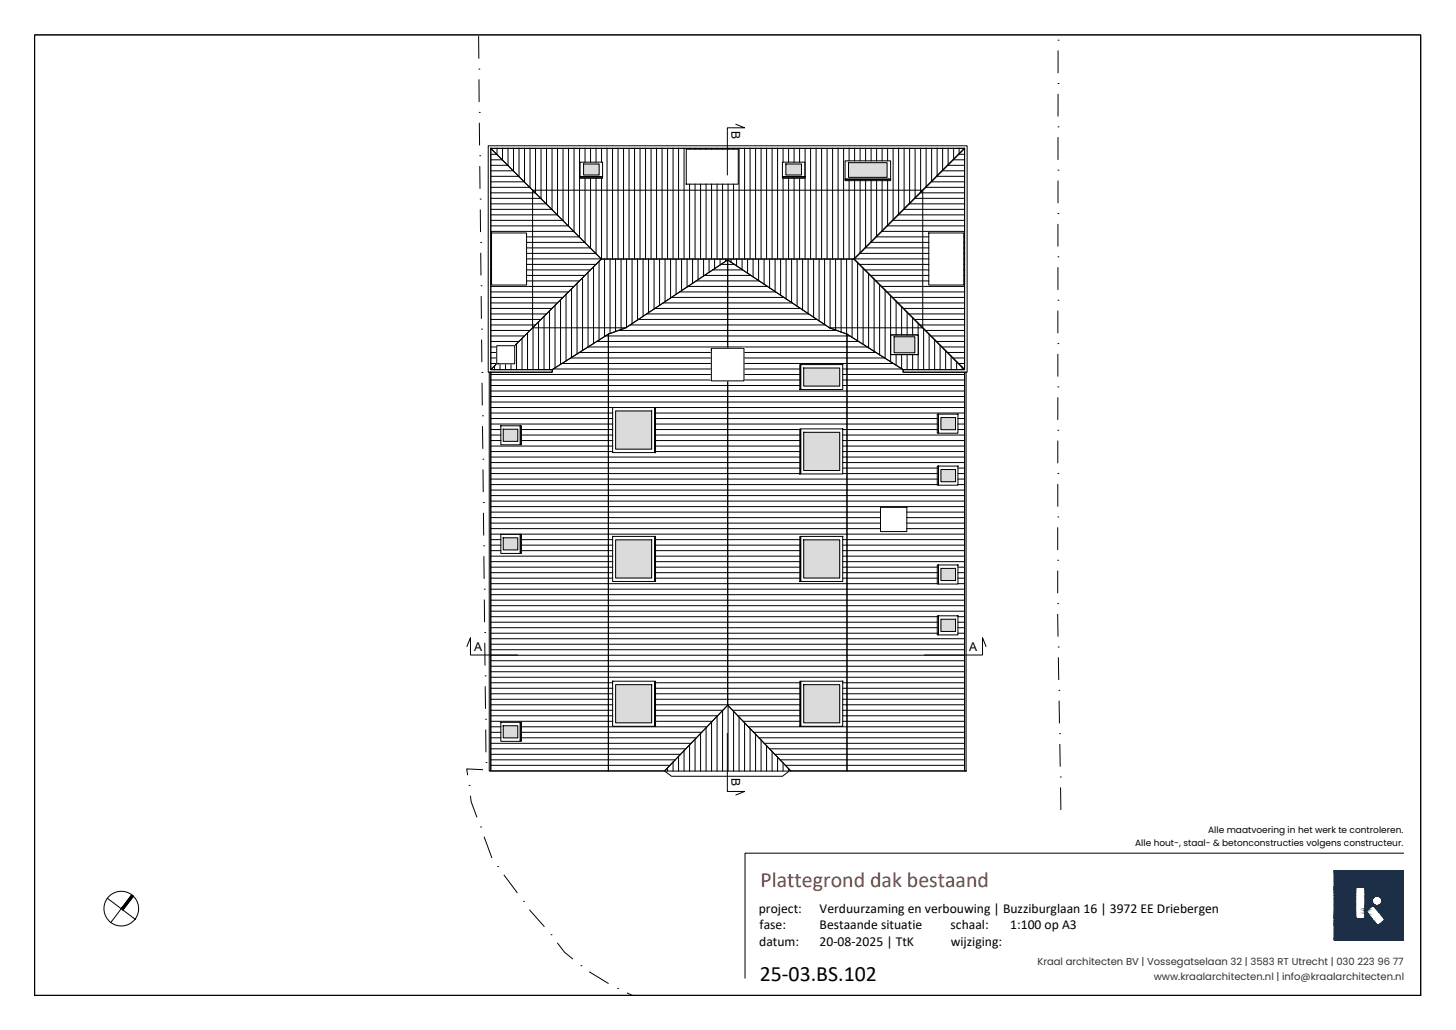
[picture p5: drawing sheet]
<svg xmlns="http://www.w3.org/2000/svg" width="420mm" height="297mm" viewBox="0 0 420 297" stroke-linecap="round" stroke-linejoin="round" font-family="sans-serif">
<defs><g id="words">
<text font-size="6.3" fill="#a03a2b" x="219.5" y="255.8">Plattegrond dak bestaand</text>
<text font-size="6.3" x="219.3" y="282.8">25-03.BS.102</text>
<g font-size="3.9">
<text x="219" y="263.3">project:</text>
<text x="236.5" y="263.3">Verduurzaming en verbouwing | Buzziburglaan 16 | 3972 EE Driebergen</text>
<text x="219.2" y="268">fase:</text>
<text x="236.5" y="268">Bestaande situatie</text>
<text x="274.3" y="268">schaal:</text>
<text x="291.5" y="268">1:100 op A3</text>
<text x="219.1" y="272.8">datum:</text>
<text x="236.5" y="272.8">20-08-2025 | TtK</text>
<text x="274.4" y="272.8">wijziging:</text>
</g>
<g font-size="3.5">
<text x="211.1" y="37.9" transform="rotate(90 211.1 37.9)">B</text>
<text x="136.8" y="187.7">A</text>
<text x="279.7" y="187.7">A</text>
<text x="211.1" y="224.4" transform="rotate(90 211.1 224.4)">B</text>
</g>
<g font-size="2.9" fill="#1c2f46">
<text x="299.4" y="278.3">Kraal architecten BV | Vossegatselaan 32 | 3583 RT Utrecht | 030 223 96 77</text>
<text x="332.9" y="282.5">www.kraalarchitecten.nl | info@kraalarchitecten.nl</text>
</g>
<g font-size="2.6">
<text x="327.6" y="244.1">Alle hout-, staal- &amp; betonconstructies volgens constructeur.</text>
<text x="348.7" y="240.1">Alle maatvoering in het werk te controleren.</text>
</g>
</g></defs>
<!-- layer: _Lijn 3_0.18 mm -->
<g fill="none" stroke="#000" stroke-width=".29">
<path d="M140.9 42h138.2v65.3h-18.5v-.7h17.7v-63.8h-136.7v63.8h17.8v.7h-18.5zM141.6 42.8l31.9 31.9-31.9 31.9zM141.6 42.8h136.7l-31.9 31.9h-72.9zM167.4 46.8h6.5v4.6h-6.5v-.4h6.5h-6.5zM168.4 47.3h4.5v3.2h-4.5zM198 43h15v10.1h-15zM225.8 46.8h6.5v4.6h-6.5v-.4h6.5h-6.5zM226.8 47.3h4.5v3.2h-4.5zM243.9 46.4h13.1v5.7h-13.1v-.4h13.1h-13.1zM244.9 46.9h11.1v4.2h-11.1zM278.3 42.8v63.8l-31.9-31.9zM141.8 67.2h10.2v15h-10.2z"/>
<path d="M173.5 74.7h72.9l31.9 31.9h-17.7l-16.2-10.2-5-1.9-29.4-19.5-29.4 19.5-5 1.9-16.2 10.2h-17.8zM210 75l29.4 19.5 5 1.9v126h-16.2l-18.2-19zM268 67.2h10.1v15h-10.1zM143.3 99.7h5.2v5.2h-5.2zM175.6 96.4l5-1.9 29.4-19.5v128.4l-18.3 19h-16.1zM180.6 94.5h-26.9v-39.7h112.6v39.7h-26.9M244.4 96.4l16.2 10.2v.7h17.7v115.1h-33.9zM257 96.6h8v5.7h-8zM258 97.1h6v4.6h-6zM141.2 107.3h.4v115.1h-.4zM141.6 107.3h17.8v-.7l16.2-10.2v126h-34zM176.8 117.5h12.1v13h-12.1z"/>
<path d="M177.7 118.5h10.3v11h-10.3zM188.9 117.5h.3v13h-.3zM205.3 100.4h9.4v9.4h-9.4zM230.8 105.1h.3v7.2h-.3zM231.1 105.1h12.1v7.2h-12.1zM231.9 106.1h10.4v5.2h-10.4zM270.5 119.4h.3v5.5h-.3zM270.8 119.4h5.6v5.5h-5.6zM278.3 107.3h.5v115.1h-.5zM144.5 122.8h5.6v5.5h-5.6zM145.2 123.8h4.2v3.5h-4.2zM150.1 122.8h.4v5.5h-.4z"/>
<path d="M230.8 123.7h.3v13h-.3zM231.1 123.7h12.1v13h-12.1zM231.9 124.7h10.4v11h-10.4zM270.5 134.4h.3v5.5h-.3zM270.8 134.4h5.6v5.5h-5.6zM271.5 135.4h4.2v3.5h-4.2zM271.5 120.4h4.2v3.5h-4.2zM144.5 154.1h5.6v5.5h-5.6zM145.2 155.1h4.2v3.5h-4.2zM150.1 154.1h.4v5.5h-.4zM176.8 154.7h12.1v13h-12.1zM177.7 155.7h10.3v11h-10.3z"/>
<path d="M188.9 154.7h.3v13h-.3zM230.8 154.7h.3v13h-.3zM231.1 154.7h12.1v13h-12.1zM231.9 155.7h10.4v11h-10.4zM254.1 146.3h7.6v7h-7.6zM270.5 177.6h.3v5.5h-.3zM270.5 162.9h.3v5.5h-.3zM270.8 177.6h5.6v5.5h-5.6zM270.8 162.9h5.6v5.5h-5.6zM271.5 178.6h4.2v3.5h-4.2zM271.5 163.9h4.2v3.5h-4.2zM176.8 196.5h12.1v13h-12.1z"/>
<path d="M177.7 197.4h10.3v11.1h-10.3zM188.9 196.5h.3v13h-.3zM230.8 196.5h.3v13h-.3zM231.1 196.5h12.1v13h-12.1zM231.9 197.4h10.4v11.1h-10.4zM144.5 208.3h5.6v5.5h-5.6zM145.2 209.3h4.2v3.5h-4.2zM150.1 208.3h.4v5.5h-.4zM210 203.4l18.2 19h-36.5zM192 222.6l1.8 1.3h32l1.7-1.3"/>
</g>
<g fill="#dbdbdb" stroke="#dbdbdb" stroke-width=".29">
<path d="M177.7 118.5l10.3 11v-11zM177.7 118.5l10.3 11h-10.3z"/>
<path d="M177.7 197.4l10.3 11.1v-11.1zM177.7 197.4l10.3 11.1h-10.3z"/>
<path d="M177.7 155.7l10.3 11v-11zM177.7 155.7l10.3 11h-10.3z"/>
<path d="M231.9 124.7l10.4 11v-11zM231.9 124.7l10.4 11h-10.4z"/>
<path d="M231.9 197.4l10.4 11.1v-11.1zM231.9 197.4l10.4 11.1h-10.4z"/>
<path d="M231.9 155.7l10.4 11v-11zM231.9 155.7l10.4 11h-10.4z"/>
<path d="M231.9 106.1l10.4 5.2v-5.2zM231.9 106.1l10.4 5.2h-10.4z"/>
<path d="M168.4 47.3l4.5 3.2v-3.2zM168.4 47.3l4.5 3.2h-4.5z"/>
<path d="M244.9 46.9l11.1 4.2v-4.2zM244.9 46.9l11.1 4.2h-11.1z"/>
<path d="M226.8 47.3l4.5 3.2v-3.2zM226.8 47.3l4.5 3.2h-4.5z"/>
<path d="M145.2 123.8l4.2 3.5v-3.5zM145.2 123.8l4.2 3.5h-4.2z"/>
<path d="M271.5 120.4l4.2 3.5v-3.5zM271.5 120.4l4.2 3.5h-4.2z"/>
<path d="M145.2 155.1l4.2 3.5v-3.5zM145.2 155.1l4.2 3.5h-4.2z"/>
<path d="M271.5 178.6l4.2 3.5v-3.5zM271.5 178.6l4.2 3.5h-4.2z"/>
<path d="M271.5 163.9l4.2 3.5v-3.5zM271.5 163.9l4.2 3.5h-4.2z"/>
<path d="M271.5 135.4l4.2 3.5v-3.5zM271.5 135.4l4.2 3.5h-4.2z"/>
<path d="M145.2 209.3l4.2 3.5v-3.5zM145.2 209.3l4.2 3.5h-4.2z"/>
<path d="M258 97.1l6 4.6v-4.6zM258 97.1l6 4.6h-6z"/>
</g>
<!-- layer: _Lijn 0_0.05 mm -->
<g fill="none" stroke="#000" stroke-width=".29">
<path d="M141.6 58.8h16M141.6 57.2h14.4M141.6 55.6h12.9M141.6 54h11.3M141.6 52.4h9.7M141.6 50.8h8.1M141.6 49.3h6.5M141.6 47.7h4.9M141.6 46.1h3.3M141.6 44.5h1.7M141.6 42.9h.2M141.8 42.8v.2"/>
<path d="M143.4 42.8v1.8M145 42.8v3.4M146.6 42.8v5M148.2 42.8v6.5M149.8 42.8v8.1M151.4 42.8v9.7M153 42.8v11.3M154.5 42.8v12.9M156.1 42.8v14.5M157.7 42.8v16.1M159.3 42.8v17.7M160.9 42.8v19.2"/>
<path d="M162.5 42.8v20.8M164.1 42.8v22.4M165.7 42.8v24M167.2 42.8v25.6M168.8 42.8v4M168.8 51.4v18.6M170.4 42.8v4M170.4 51.4v20.2M172 42.8v4M172 51.4v21.8M173.6 42.8v4M173.6 51.4v23.3"/>
<path d="M175.2 42.8v31.9M176.8 42.8v31.9M178.4 42.8v31.9M179.9 42.8v31.9M181.5 42.8v31.9M183.1 42.8v31.9M184.7 42.8v31.9M186.3 42.8v31.9M187.9 42.8v31.9M189.5 42.8v31.9M191.1 42.8v31.9M192.6 42.8v31.9"/>
<path d="M194.2 42.8v31.9M195.8 42.8v31.9M197.4 42.8v31.9M199 42.8v.2M199 53.1v21.6M200.6 42.8v.2M200.6 53.1v21.6M202.2 42.8v.2M202.2 53.1v21.6M203.8 42.8v.2M203.8 53.1v21.6M205.3 42.8v.2"/>
<path d="M205.3 53.1v21.6M206.9 42.8v.2M206.9 53.1v21.6M208.5 42.8v.2M208.5 53.1v21.6M210.1 42.8v.2M210.1 53.1v21.6M211.7 42.8v.2M211.7 53.1v21.6M213.3 42.8v31.9M214.9 42.8v31.9M216.5 42.8v31.9"/>
<path d="M218 42.8v31.9M219.6 42.8v31.9M221.2 42.8v31.9M222.8 42.8v31.9M224.4 42.8v31.9M226 42.8v4M226 51.4v23.3M227.6 42.8v4M227.6 51.4v23.3M229.2 42.8v4M229.2 51.4v23.3M230.7 42.8v4"/>
<path d="M230.7 51.4v23.3M232.3 42.8v31.9M233.9 42.8v31.9M235.5 42.8v31.9M237.1 42.8v31.9M238.7 42.8v31.9M240.3 42.8v31.9M241.9 42.8v31.9M243.4 42.8v31.9M245 42.8v3.6M245 52.1v22.6M246.6 42.8v3.6"/>
<path d="M246.6 52.1v22.4M248.2 42.8v3.6M248.2 52.1v20.8M249.8 42.8v3.6M249.8 52.1v19.3M251.4 42.8v3.6M251.4 52.1v17.7M253 42.8v3.6M253 52.1v16.1M254.6 42.8v3.6M254.6 52.1v14.5M256.1 42.8v3.6"/>
<path d="M256.1 52.1v12.9M257.7 42.8v20.6M259.3 42.8v19M260.9 42.8v17.4M262.3 58.8h16M262.5 42.8v15.9M263.9 57.2h14.4M264.1 42.8v14.3M265.5 55.6h12.8M265.7 42.8v12.7M267.1 54h11.2M267.3 42.8v11.1"/>
<path d="M268.7 52.4h9.6M268.8 42.8v9.5M270.3 50.8h8M270.4 42.8v7.9M271.9 49.3h6.4M272 42.8v6.3M273.5 47.7h4.8M273.6 42.8v4.7M275 46.1h3.3M275.2 42.8v3.2M276.6 44.5h1.7M276.8 42.8v1.6"/>
<path d="M278.2 42.9h.1M141.6 79.4h.2M141.6 77.8h.2M141.6 76.2h.2M141.6 74.7h.2M141.6 73.1h.2M141.6 71.5h.2M141.6 69.9h.2M141.6 68.3h.2M141.6 66.7h24M141.6 65.1h22.4M141.6 63.5h20.8"/>
<path d="M141.6 62h19.2M141.6 60.4h17.6M152 79.4h16.8M152 77.8h18.4M152 76.2h20M152 74.7h21.5M152 73.1h19.9M152 71.5h18.3M152 69.9h16.7M152 68.3h15.2M169.7 78.5v21.6h80.6M171.3 76.9v22.2"/>
<path d="M172.9 75.4v22.7M174.5 74.7v22.4M176 74.7v21.5M177.6 74.7v20.9M179.2 74.7v20.3M180.8 74.7v19.7M182.4 74.7v18.7M184 74.7v17.6M185.6 74.7v16.5M187.2 74.7v15.5M188.7 74.7v14.4M190.3 74.7v13.4"/>
<path d="M191.9 74.7v12.3M193.5 74.7v11.2M195.1 74.7v10.2M196.7 74.7v9.1M198.3 74.7v8.1M199.9 74.7v7M201.4 74.7v6M203 74.7v4.9M203.3 79.4h13.4M204.6 74.7v3.8M205.7 77.8h8.6M206.2 74.7v2.8"/>
<path d="M207.8 74.7v1.7M208 76.2h3.9M209.4 74.7v.7M211 74.7v.9M212.6 74.7v2M214.1 74.7v3M215.7 74.7v4.1M217.3 74.7v5.1M218.9 74.7v6.2M220.5 74.7v7.3M222.1 74.7v8.3M223.7 74.7v9.4"/>
<path d="M225.3 74.7v10.4M226.8 74.7v11.5M228.4 74.7v12.6M230 74.7v13.6M231.6 74.7v14.7M233.2 74.7v15.7M234.8 74.7v16.8M236.4 74.7v17.8M238 74.7v18.9M239.5 74.7v19.9M241.1 74.7v20.5M242.7 74.7v21"/>
<path d="M244.3 74.7v21.6M245.9 74.7v22.6M246.5 74.7h21.5M247.5 75.7v22.6M248 76.2h20M248.1 73.1h19.9M249.1 77.3v22M249.6 77.8h18.4M249.6 71.5h18.4M250.7 78.9v21.4M251.2 79.4h16.8M251.2 69.9h16.8"/>
<path d="M252.8 68.3h15.2M254.4 66.7h23.9M256 65.1h22.3M257.6 63.5h20.7M259.2 62h19.1M260.8 60.4h17.5M278.1 79.4h.2M278.1 77.8h.2M278.1 76.2h.2M278.1 74.7h.2M278.1 73.1h.2M278.1 71.5h.2"/>
<path d="M278.1 69.9h.2M278.1 68.3h.2M141.6 98.5h8.2M141.6 96.9h9.7M141.6 95.3h11.3M141.6 93.7h12.9M141.6 92.1h14.5M141.6 90.5h16.1M141.6 88.9h17.7M141.6 87.4h19.3M141.6 85.8h20.9M141.6 84.2h22.4"/>
<path d="M141.6 82.6h24M141.6 81h.2M149.1 99.2v7.4M150.6 97.6v9M152 81h15.2M152.2 96v10.6M153.8 94.4v12.2M155.4 92.8v13.8M157 91.2v15.4M158.6 89.6v17M160.2 88.1v18M161.8 86.5v18.6"/>
<path d="M163.3 84.9v19.2M164.9 83.3v19.8M166.5 81.7v20.4M168.1 80.1v21M172.2 98.5h75.6M174.7 96.9h70.6M178.5 95.3h63M181.8 93.7h56.3M184.2 92.1h51.5M186.6 90.5h46.8M189 88.9h42M191.4 87.4h37.2"/>
<path d="M193.8 85.8h32.4M196.2 84.2h27.6M198.5 82.6h22.9M200.9 81h18.2M252.2 80.5v20.8M252.8 81h15.2M253.8 82.1v20.2M254.3 82.6h24M255.4 83.7v19.6M255.9 84.2h22.4M257 85.3v19M257.5 85.8h20.8"/>
<path d="M258.6 86.9v9.7M259.1 87.4h19.2M260.2 88.4v8.2M260.7 88.9h17.6M261.8 90v6.6M262.3 90.5h16M263.4 91.6v5M263.9 92.1h14.4M264.9 93.2v3.4M265.5 93.7h12.8M266.5 94.8v11.8M267 95.3h11.3"/>
<path d="M268.1 96.4v10.2M268.6 96.9h9.7M269.7 98v8.6M270.2 98.5h8.1M271.3 99.6v7M278.1 81h.2M141.6 119.1h35.2M141.6 117.5h35.2M141.6 115.9h136.7M141.6 114.3h136.7M141.6 112.8h136.7M141.6 111.2h89.2"/>
<path d="M141.6 109.6h89.2M141.6 108h89.2M141.6 106.4h.2M141.6 104.8h1.8M141.6 103.2h3.4M141.6 101.6h5M141.6 100.1h6.6M142.7 105.5v1.1M144.3 103.9v2.7M145.9 102.3v4.3M147.5 100.8v5.8M159.7 106.4h71.1"/>
<path d="M162.2 104.8h95.6M164.7 103.2h90.6M167.2 101.6h85.6M189.2 119.1h89.1M189.2 117.5h89.1M243.2 111.2h35.1M243.2 109.6h35.1M243.2 108h35.1M243.2 106.4h17.1M258.6 102.3v3M260.2 102.3v4M261.8 102.3v4.3"/>
<path d="M263.4 102.3v4.3M264.9 102.3v4.3M271.8 100.1h6.5M272.9 101.1v5.5M273.4 101.6h4.9M274.5 102.7v3.9M275 103.2h3.3M276.1 104.3v2.3M276.6 104.8h1.7M277.6 105.9v.7M278.2 106.4h.1M141.6 139.7h128.9"/>
<path d="M141.6 138.2h128.9M141.6 136.6h89.2M141.6 135h89.2M141.6 133.4h89.2M141.6 131.8h89.2M141.6 130.2h35.2M141.6 128.6h35.2M141.6 127h2.9M141.6 125.5h2.9M141.6 123.9h2.9M141.6 122.3h35.2M141.6 120.7h35.2"/>
<path d="M150.5 127h26.3M150.5 125.5h26.3M150.5 123.9h26.3M189.2 130.2h41.6M189.2 128.6h41.6M189.2 127h41.6M189.2 125.5h41.6M189.2 123.9h41.6M189.2 122.3h81.3M189.2 120.7h81.3M243.2 136.6h27.3M243.2 135h27.3"/>
<path d="M243.2 133.4h35.1M243.2 131.8h35.1M243.2 130.2h35.1M243.2 128.6h35.1M243.2 127h35.1M243.2 125.5h35.1M243.2 123.9h27.3M276.4 139.7h1.9M276.4 138.2h1.9M276.4 136.6h1.9M276.4 135h1.9M276.4 123.9h1.9"/>
<path d="M276.4 122.3h1.9M276.4 120.7h1.9M141.6 158.8h2.9M141.6 157.2h2.9M141.6 155.6h2.9M141.6 154h136.7M141.6 152.4h112.5M141.6 150.9h112.5M141.6 149.3h112.5M141.6 147.7h112.5M141.6 146.1h136.7M141.6 144.5h136.7"/>
<path d="M141.6 142.9h136.7M141.6 141.3h136.7M150.5 158.8h26.3M150.5 157.2h26.3M150.5 155.6h26.3M189.2 158.8h41.6M189.2 157.2h41.6M189.2 155.6h41.6M243.2 158.8h35.1M243.2 157.2h35.1M243.2 155.6h35.1M261.7 152.4h16.6"/>
<path d="M261.7 150.9h16.6M261.7 149.3h16.6M261.7 147.7h16.6M141.6 179.4h128.9M141.6 177.8h128.9M141.6 176.3h136.7M141.6 174.7h136.7M141.6 173.1h136.7M141.6 171.5h136.7M141.6 169.9h136.7M141.6 168.3h128.9M141.6 166.7h35.2"/>
<path d="M141.6 165.1h35.2M141.6 163.6h35.2M141.6 162h35.2M141.6 160.4h35.2M189.2 166.7h41.6M189.2 165.1h41.6M189.2 163.6h41.6M189.2 162h41.6M189.2 160.4h41.6M243.2 166.7h27.3M243.2 165.1h27.3M243.2 163.6h27.3"/>
<path d="M243.2 162h35.1M243.2 160.4h35.1M276.4 179.4h1.9M276.4 177.8h1.9M276.4 168.3h1.9M276.4 166.7h1.9M276.4 165.1h1.9M276.4 163.6h1.9M141.6 198.5h35.2M141.6 196.9h35.2M141.6 195.3h136.7M141.6 193.7h136.7"/>
<path d="M141.6 192.1h136.7M141.6 190.5h136.7M141.6 189h136.7M141.6 187.4h136.7M141.6 185.8h136.7M141.6 184.2h136.7M141.6 182.6h128.9M141.6 181h128.9M189.2 198.5h41.6M189.2 196.9h41.6M243.2 198.5h35.1M243.2 196.9h35.1"/>
<path d="M276.4 182.6h1.9M276.4 181h1.9M141.6 219.1h53.3M141.6 217.5h54.8M141.6 215.9h56.3M141.6 214.4h57.8M141.6 212.8h2.9M141.6 211.2h2.9M141.6 209.6h2.9M141.6 208h35.2M141.6 206.4h35.2M141.6 204.8h35.2"/>
<path d="M141.6 203.2h35.2M141.6 201.7h35.2M141.6 200.1h35.2M150.5 212.8h50.5M150.5 211.2h52M150.5 209.6h53.5M189.2 208h16.3M189.2 206.4h17.9M189.2 204.8h19.4M189.2 203.2h41.6M189.2 201.7h41.6M189.2 200.1h41.6"/>
<path d="M194.2 219.8v2.6M195.8 218.1v4.3M197.4 216.5v5.9M199 214.8v7.6M200.6 213.2v9.2M202.2 211.5v10.9M203.8 209.9v12.5M205.3 208.2v14.2M206.9 206.6v15.8M208.5 204.9v17.5M210.1 203.5v18.9M211.4 204.8h19.4"/>
<path d="M211.7 205.1v17.3M212.9 206.4h17.9M213.3 206.8v15.6M214.4 208h16.4M214.9 208.5v13.9M216 209.6h62.3M216.5 210.1v12.3M217.5 211.2h60.8M218 211.8v10.6M219 212.8h59.3M219.6 213.4v9M220.5 214.4h57.8"/>
<path d="M221.2 215.1v7.3M222.1 215.9h56.2M222.8 216.7v5.7M223.6 217.5h54.7M224.4 218.4v4M225.1 219.1h53.2M243.2 208h35.1M243.2 206.4h35.1M243.2 204.8h35.1M243.2 203.2h35.1M243.2 201.7h35.1M243.2 200.1h35.1"/>
<path d="M141.6 222.3h50.2M141.6 220.7h51.7M192.6 221.4v1M226 220v2.4M226.6 220.7h51.7M227.6 221.7v.7M228.2 222.3h50.1"/>
</g>
<!-- layer: 0 -->
<g fill="none" stroke="#000" stroke-width=".29">
<path d="M31 259l8 6.1M38 258.1l-6 8M38.5 258.5l-3 3.9"/>
<circle cx="35" cy="262" r="5"/>
</g>
<path d="M38.5 258.5l-3.5 3.6 .5 .3zM38 258.1l.5 .4-3.5 3.6z" fill="#000" stroke="#000" stroke-width=".29"/>
<!-- layer: 06_Stramien -->
<g fill="none" stroke="#000" stroke-width=".29">
<path d="M138.1 10.5l.1 6.3M138.2 19.9h.1M305.3 11.6h.1M305.3 14.7v6.3M138.2 23l.1 6.3M138.3 32.4h.1M138.3 35.5l.1 6.3M305.3 36.6h.1M305.3 39.7v6.3M305.3 24.1h.1M305.3 27.2v6.3M138.4 44.9h.1"/>
<path d="M138.5 48v6.3M138.6 57.4h.1M305.3 49.1h.1M305.3 52.2v6.2M138.6 60.5l.1 6.3M138.7 69.9h.1M138.7 73.1l.1 6.2M305.3 74.1h.1M305.3 61.6h.1M305.3 64.7v6.3M305.3 77.2v6.2M138.8 82.4h.1"/>
<path d="M138.9 85.5v6.3M139 94.9h.1M139 98.1v6.2M305.3 99.1h.1M305.3 89.7v6.3M305.3 86.6h.1M139.1 107.4h.1M139.1 110.5l.1 6.3M139.2 119.9h.1M305.3 111.6h.1M305.3 102.2v6.3M305.3 114.7l-.1 6.3"/>
<path d="M139.2 123l.1 6.3M139.3 132.4h.1M139.4 135.5v6.3M305.2 136.6h.1M305.2 124.1h.1M305.2 127.2v6.3M305.2 139.7v6.3M139.5 144.9h.1M139.5 148l.1 6.3M139.6 157.4h.1M305.2 152.2v6.3M305.2 149.1h.1"/>
<path d="M139.6 160.5l.1 6.3M139.7 169.9h.1M139.8 173v6.3M305.2 177.2l.1 6.3M305.2 174.1h.1M305.2 161.6h.1M305.2 164.7v6.2M139.9 182.4h.1M139.9 185.5l.1 6.3M140 194.9h.1M140 198l.1 6.3M305.4 186.6h.1"/>
<path d="M305.4 189.7l.1 6.2M305.6 199.1h.1M140.1 207.4h.1M140.2 210.5v6.3M140.3 219.9h.1M305.6 202.2l.1 6.3M305.8 211.6h.1M305.8 214.7l.1 6.2M135.3 226.5h.1M135.8 229.6l.2 1.7 1.6 4.3M138.7 238.5h.1M139.2 222l-4.5-.3 .2 1.7"/>
<path d="M306 224.1h.1M306 227.2l.1 6.3M306.2 236.6h.1M306.2 239.7l.1 6.2M139.7 241.4l2.2 5.9M143.6 249.9h.1M145.5 252.4l3.7 5M151 259.9h.1M306.4 249.1h.1M306.5 252.2l.1 6.3M152.9 262.5l4.1 4.7M159 269.6h.1"/>
<path d="M160.9 272l2 2.6 2.3 1.9M167.6 278.5h.1M306.6 261.6h.1M306.7 264.7l.1 6.2M306.8 274.1h.1M306.9 277.2l.1 6.2M170.2 280.3l5.3 3.3M178.2 285.1h.1M181.1 286.4l1.3 .6M307 286.6h.1"/>
</g>
<!-- layer: _Lijn 3_0.18 mm -->
<path d="M143.3 104.9h.5M205.3 100.4v.6" fill="none" stroke="#fff" stroke-width=".29"/>
<g fill="#fff" stroke="#fff" stroke-width=".29">
<path d="M205.3 109.4v.4h9.4zM205.3 109.4l9.4-9v9.4zM205.3 101v8.4l9.4-9zM205.3 100.4h9.4l-9.4 .6z"/>
<path d="M148.5 99.7l-.5 5.2h.5zM143.3 99.7h5.2l-.5 5.2zM143.3 99.7l.5 5.2h4.2zM143.3 99.7l.5 5.2h-.5z"/>
</g>
<path d="M212.4 35.9l2.5 1h-5v13.5M134.7 186.4l1.1-2.5v5h13.5M284.5 186.4l-1-2.5v5h-16.7M209.9 211.5v16.7h5l-2.5 1" fill="none" stroke="#000" stroke-width=".29"/>
<!-- layer: 04c_Stempel -->
<path d="M10 10.1h400v276.9h-400zM405 246h-190v36.1" fill="none" stroke="#000" stroke-width=".29"/>
<!-- layer: 04c_Stempel_Blauw -->
<g fill="#fff" stroke="#fff" stroke-width=".29">
<path d="M297.8 275.8v3.6l107.7-3.6zM297.8 279.4l107.7-3.6v3.6z"/>
<path d="M297.8 280v3.7l107.7-3.7zM297.8 283.7l107.7-3.7v3.7z"/>
</g>
<g fill="#1c2f46" stroke="#1c2f46" stroke-width=".29">
<path d="M385 251l20 .1zM385 251l20 .1z"/>
<path d="M385 251.1h20zM385 251.1h20z"/>
<path d="M385 251.1l20 .1zM385 251.1l20 .1z"/>
<path d="M385 251.2l20 .1zM385 251.2l20 .1z"/>
<path d="M385 251.3l20 .1zM385 251.3l20 .1z"/>
<path d="M385 251.4l20 .2v-.2zM385 251.4l20 .2h-20z"/>
<path d="M385 251.6l20 .1v-.1zM385 251.6l20 .1h-20z"/>
<path d="M385 251.7l20 .2v-.2zM385 251.7l20 .2h-20z"/>
<path d="M385 251.9l20 .5v-.5zM385 251.9l20 .5h-20z"/>
<path d="M385 252.4l20 .5v-.5zM385 252.4l20 .5h-20z"/>
<path d="M385 252.9l20 .6v-.6zM385 252.9l20 .6h-20z"/>
<path d="M385 253.5l20 .7v-.7zM385 253.5l20 .7h-20z"/>
<path d="M385 254.2l20 .7v-.7zM385 254.2l20 .7h-20z"/>
<path d="M385 254.9l20 .8v-.8zM385 254.9l20 .8h-20z"/>
<path d="M385 255.7l20 .1zM385 255.7l20 .1z"/>
<path d="M393.4 255.8h11.6zM393.4 255.8h11.6z"/>
<path d="M385 255.8h6.8zM385 255.8h6.6z"/>
<path d="M393.5 255.8l11.5 .1zM393.5 255.8l11.5 .1z"/>
<path d="M385 255.8h6.6zM385 255.8l6.5 .1z"/>
<path d="M393.6 255.9l11.4 .1zM393.6 255.9l11.4 .1z"/>
<path d="M385 255.9h6.5zM385 255.9l6.4 .1z"/>
<path d="M393.8 256l11.2 .2v-.2zM393.8 256l11.2 .2h-11.1z"/>
<path d="M385 256l6.2 .2 .2-.2zM385 256l6.2 .2h-6.2z"/>
<path d="M393.9 256.2l11.1 .1zM393.9 256.2l11.1 .1z"/>
<path d="M385 256.2h6.2zM385 256.2l6.2 .1z"/>
<path d="M393.9 256.3l11.1 .1zM393.9 256.3l11.1 .1z"/>
<path d="M385 256.3l6.2 .1zM385 256.3l6.2 .1z"/>
<path d="M393.9 256.4h11.1zM393.9 256.4h11.1z"/>
<path d="M385 256.4h6.2zM385 256.4h6.2z"/>
<path d="M393.9 256.4l11.1 .1zM393.9 256.4l11.1 .1z"/>
<path d="M385 256.4l6.2 .1zM385 256.4l6.2 .1z"/>
<path d="M393.9 256.5h11.1zM393.9 256.5h11.1z"/>
<path d="M385 256.5h6.2zM385 256.5h6.2z"/>
<path d="M393.9 256.5l11.1 .1zM393.9 256.5l11.1 .1z"/>
<path d="M385 256.5l6.2 .1zM385 256.5l6.2 .1z"/>
<path d="M393.9 256.6l11.1 .1v-.1zM393.9 256.6l11.1 .1h-11.1z"/>
<path d="M385 256.6l6.2 .1v-.1zM385 256.6l6.2 .1h-6.2z"/>
<path d="M393.9 256.7l11.1 .2v-.2zM393.9 256.7l11.1 .2h-11.1z"/>
<path d="M385 256.7l6.2 .2v-.2zM385 256.7l6.2 .2h-6.2z"/>
<path d="M393.9 256.9l11.1 .2v-.2zM393.9 256.9l11.1 .2h-11.1z"/>
<path d="M385 256.9l6.2 .2v-.2zM385 256.9l6.2 .2h-6.2z"/>
<path d="M393.9 257.1l11.1 .3v-.3zM393.9 257.1l11.1 .3h-11.1z"/>
<path d="M385 257.1l6.2 .3v-.3zM385 257.1l6.2 .3h-6.2z"/>
<path d="M393.9 257.4h11.1zM393.9 257.4h11.1z"/>
<path d="M385 257.4h6.2zM385 257.4h6.2z"/>
<path d="M393.9 257.4l11.1 .2v-.2zM393.9 257.4l11.1 .2h-11.1z"/>
<path d="M385 257.4l6.2 .2v-.2zM385 257.4l6.2 .2h-6.2z"/>
<path d="M393.9 257.6l11.1 .6v-.6zM393.9 257.6l11.1 .6h-11.1z"/>
<path d="M385 257.6l6.2 .6v-.6zM385 257.6l6.2 .6h-6.2z"/>
<path d="M393.9 258.2l11.1 .1zM393.9 258.2l11.1 .1z"/>
<path d="M385 258.2l6.2 .1zM385 258.2l6.2 .1z"/>
<path d="M393.9 258.3l11.1 .1v-.1zM393.9 258.3l11.1 .1h-11.1z"/>
<path d="M397.4 258.4l7.6 .1zM397.4 258.4l7.6 .1z"/>
<path d="M393.9 258.4h3.5zM393.9 258.4l3.2 .1z"/>
<path d="M397.6 258.5h7.4zM397.6 258.5h7.4z"/>
<path d="M393.9 258.5h3.2zM393.9 258.5h2.9z"/>
<path d="M397.9 258.5l7.1 .2zM397.9 258.5l7.1 .2z"/>
<path d="M393.9 258.5h2.9zM393.9 258.5l2.7 .2z"/>
<path d="M398.1 258.7l6.9 .1v-.1zM398.1 258.7l6.9 .1z"/>
<path d="M393.9 258.7l2.5 .1 .2-.1zM393.9 258.7l2.5 .1h-2.5z"/>
<path d="M393.9 258.8h2.5zM393.9 258.8l2.4 .1z"/>
<path d="M385 258.3l6.2 .6v-.6zM385 258.3l6.2 .6h-6.2z"/>
<path d="M398.3 258.8l6.7 .2v-.2zM398.3 258.8l6.7 .2h-6.5z"/>
<path d="M393.9 258.9h2.4zM393.9 258.9l2.3 .1z"/>
<path d="M398.5 259l6.5 .2v-.2zM398.5 259l6.5 .2h-6.4z"/>
<path d="M385 258.9l6.2 .3v-.3zM385 258.9l6.2 .3h-6.2z"/>
<path d="M398.6 259.2l6.4 .1zM398.6 259.2l6.4 .1z"/>
<path d="M393.9 259l2.2 .3 .1-.3zM393.9 259l2.2 .3h-2.2z"/>
<path d="M398.6 259.3l6.4 .2v-.2zM398.6 259.3l6.4 .2h-6.3z"/>
<path d="M393.9 259.3l2.1 .2 .1-.2zM393.9 259.3l2.1 .2h-2.1z"/>
<path d="M393.9 259.5l2.1 .1zM393.9 259.5l2.1 .1z"/>
<path d="M385 259.2l6.2 .4v-.4zM385 259.2l6.2 .4h-6.2z"/>
<path d="M398.7 259.5l6.3 .3v-.3zM398.7 259.5l6.3 .3h-6.3z"/>
<path d="M393.9 259.6l2.1 .2v-.2zM393.9 259.6l2.1 .2h-2.1z"/>
<path d="M398.7 259.8l6.3 .3v-.3zM398.7 259.8l6.3 .3h-6.3z"/>
<path d="M393.9 259.8l2.1 .3v-.3zM393.9 259.8l2.1 .3h-2.1z"/>
<path d="M398.7 260.1l6.3 .2v-.2zM398.7 260.1l6.3 .2h-6.4z"/>
<path d="M393.9 260.1l2.2 .2-.1-.2zM393.9 260.1l2.2 .2h-2.2z"/>
<path d="M393.9 260.3l2.2 .1zM393.9 260.3l2.2 .1z"/>
<path d="M385 259.6l6.2 .8v-.8zM385 259.6l6.2 .8h-6.2z"/>
<path d="M398.6 260.3l6.4 .2v-.2zM398.6 260.3l6.4 .2h-6.5z"/>
<path d="M393.9 260.4l2.3 .1-.1-.1zM393.9 260.4l2.3 .1h-2.3z"/>
<path d="M398.5 260.5l6.5 .2v-.2zM398.5 260.5l6.5 .2h-6.7z"/>
<path d="M393.9 260.5l2.5 .2-.2-.2zM393.9 260.5l2.5 .2h-2.5z"/>
<path d="M398.3 260.7l6.7 .2v-.2zM398.1 260.9l.2-.2 6.7 .2z"/>
<path d="M393.9 260.7l2.7 .2-.2-.2zM393.9 260.7l2.7 .2h-2.7z"/>
<path d="M398.1 260.9l6.9 .1zM397.9 261h7.1z"/>
<path d="M393.9 260.9l2.9 .1zM393.9 260.9l2.9 .1z"/>
<path d="M397.9 261l7.1 .1zM397.8 261.1h7.2z"/>
<path d="M385 260.4l6.2 .7v-.7zM385 260.4l6.2 .7h-6.2z"/>
<path d="M393.9 261l3.1 .1zM393.9 261l3.1 .1z"/>
<path d="M385 261.1h6.2zM385 261.1h6.2z"/>
<path d="M397.8 261.1h7.2zM397.6 261.1h7.4z"/>
<path d="M393.9 261.1h3.2zM393.9 261.1h3.2z"/>
<path d="M397.6 261.1h7.4zM397.4 261.1h7.6z"/>
<path d="M393.9 261.1h3.5zM393.9 261.1h3.5z"/>
<path d="M393.9 261.1l11.1 .2v-.2zM393.9 261.1l11.1 .2h-11.1z"/>
<path d="M396.2 261.3h8.8zM396.2 261.3h8.8z"/>
<path d="M393.9 261.3h2.3zM393.9 261.3h2.1z"/>
<path d="M396.3 261.3l8.7 .1zM396.3 261.3l8.7 .1z"/>
<path d="M393.9 261.3h2.1zM393.9 261.3l2 .1z"/>
<path d="M396.4 261.4h8.6zM396.4 261.4h8.6z"/>
<path d="M393.9 261.4h2zM393.9 261.4h1.9z"/>
<path d="M393.9 261.4h1.9zM393.9 261.4h1.9z"/>
<path d="M393.9 261.4h1.9zM393.9 261.4l1.8 .1z"/>
<path d="M396.5 261.4l8.5 .1zM396.5 261.4l8.5 .1zM396.6 261.5h8.4zM396.6 261.5h8.4z"/>
<path d="M393.9 261.5h1.8zM393.9 261.5h1.7z"/>
<path d="M396.6 261.5h8.4zM396.6 261.5h8.4z"/>
<path d="M393.9 261.5h1.7zM393.9 261.5l1.7 .1z"/>
<path d="M396.6 261.5l8.4 .1zM396.6 261.5l8.4 .1z"/>
<path d="M393.9 261.6l1.5 .2 .2-.2zM393.9 261.6l1.5 .2h-1.5z"/>
<path d="M396.7 261.6l8.3 .2v-.2zM396.7 261.6l8.3 .2h-8.2z"/>
<path d="M393.9 261.8h1.5zM393.9 261.8h1.4z"/>
<path d="M385 261.1l6.2 .7v-.7zM385 261.1l6.2 .7h-6.2z"/>
<path d="M393.9 261.8h1.4zM393.9 261.8l1.3 .1z"/>
<path d="M396.8 261.8l8.2 .2v-.2zM396.8 261.8l8.2 .2h-8z"/>
<path d="M393.9 261.9l1 .2 .3-.2zM393.9 261.9l1 .2h-1z"/>
<path d="M397 262l8 .3v-.3zM397 262l8 .3h-7.8z"/>
<path d="M393.9 262.1l.8 .2 .2-.2zM393.9 262.1l.8 .2h-.8z"/>
<path d="M393.9 262.3h.8zM393.9 262.3h.8z"/>
<path d="M393.9 262.3h.8zM393.9 262.3l.7 .1z"/>
<path d="M393.9 262.4h.7zM393.9 262.4h.7z"/>
<path d="M393.9 262.4h.7zM393.9 262.4l.6 .1z"/>
<path d="M393.9 262.5h.6zM393.9 262.5h.6z"/>
<path d="M385 261.8l6.2 .7v-.7zM385 261.8l6.2 .7h-6.2z"/>
<path d="M393.9 262.5h.6zM393.9 262.5h.6z"/>
<path d="M397.2 262.3l7.8 .2v-.2zM397.2 262.3l7.8 .2h-7.6z"/>
<path d="M393.9 262.5h.6zM393.9 262.5l.5 .1z"/>
<path d="M393.9 262.6l.5 .2v-.2zM393.9 262.6l.5 .2h-.5z"/>
<path d="M397.4 262.5l7.6 .4v-.4zM397.4 262.5l7.6 .4h-7.2z"/>
<path d="M385 262.5l6.2 .4v-.4zM385 262.5l6.2 .4h-6.2z"/>
<path d="M393.9 262.8l.5 .2v-.2zM393.9 262.8l.5 .2h-.5z"/>
<path d="M393.9 263l.5 .1zM393.9 263l.5 .1z"/>
<path d="M385 262.9l6.2 .2v-.2zM385 262.9l6.2 .2h-6.2z"/>
<path d="M397.8 262.9l7.2 .3v-.3zM397.8 262.9l7.2 .3h-7z"/>
<path d="M393.9 263.1l.5 .1zM393.9 263.1l.5 .1z"/>
<path d="M393.9 263.2h.6zM393.9 263.2h.6z"/>
<path d="M393.9 263.2l.6 .1zM393.9 263.2l.6 .1z"/>
<path d="M393.9 263.3h.6zM393.9 263.3h.6z"/>
<path d="M393.9 263.3l.7 .1zM393.9 263.3l.7 .1z"/>
<path d="M385 263.1l6.2 .3v-.3zM385 263.1l6.2 .3h-6.2z"/>
<path d="M393.9 263.4h.7zM393.9 263.4h.7z"/>
<path d="M393.9 263.4l.8 .2zM393.9 263.4l.8 .2h-.8z"/>
<path d="M393.9 263.6h.9zM393.9 263.6h.9z"/>
<path d="M385 263.4l6.2 .2v-.2zM385 263.4l6.2 .2h-6.2z"/>
<path d="M398 263.2l7 .5v-.5zM398 263.2l7 .5h-6.5z"/>
<path d="M393.9 263.6l1 .2-.1-.2zM393.9 263.6l1 .2h-1z"/>
<path d="M393.9 263.8h1.1zM393.9 263.8h1.1z"/>
<path d="M385 263.6l6.2 .2v-.2zM385 263.6l6.2 .2h-6.2z"/>
<path d="M398.5 263.7l6.5 .1zM398.5 263.7l6.5 .1z"/>
<path d="M385 263.8h6.2zM385 263.8h6.2z"/>
<path d="M393.9 263.8l1.2 .2-.1-.2zM393.9 263.8l1.2 .2h-1.2z"/>
<path d="M385 263.8l6.2 .2v-.2zM385 263.8l6.2 .2h-6.2z"/>
<path d="M393.9 264h1.2zM393.9 264h1.2z"/>
<path d="M398.5 263.8l6.5 .2v-.2zM398.5 263.8l6.5 .2h-6.3z"/>
<path d="M393.9 264l1.3 .1zM393.9 264l1.3 .1z"/>
<path d="M385 264l6.2 .1v-.1zM385 264l6.2 .1h-6.2z"/>
<path d="M393.9 264.1l1.4 .2zM393.9 264.1l1.4 .2z"/>
<path d="M385 264.1l6.2 .2zM385 264.1l6.2 .2z"/>
<path d="M398.7 264l6.3 .3v-.3zM398.7 264l6.3 .3h-6.1z"/>
<path d="M393.9 264.3h1.5zM393.9 264.3h1.5z"/>
<path d="M393.9 264.3h1.5zM393.9 264.3h1.5z"/>
<path d="M385 264.3h6.2zM385 264.3h6.2z"/>
<path d="M393.9 264.3h1.5zM393.9 264.3h1.5z"/>
<path d="M385 264.3h6.2zM385 264.3h6.2z"/>
<path d="M393.9 264.3l1.6 .1zM393.9 264.3l1.6 .1z"/>
<path d="M385 264.3l6.2 .1zM385 264.3l6.2 .1z"/>
<path d="M398.9 264.3l6.1 .2v-.2zM398.9 264.3l6.1 .2h-5.9z"/>
<path d="M393.9 264.4l1.7 .2zM393.9 264.4l1.7 .2z"/>
<path d="M385 264.4l6.2 .2zM385 264.4l6.2 .2z"/>
<path d="M399.1 264.5l5.9 .2v-.2zM399.1 264.5l5.9 .2h-5.8z"/>
<path d="M399.2 264.7h5.8zM399.2 264.7h5.8z"/>
<path d="M385 264.6l6.4 .1-.2-.1zM385 264.6l6.4 .1h-6.4z"/>
<path d="M393.9 264.6l1.8 .1-.1-.1zM393.9 264.6l1.8 .1h-1.9z"/>
<path d="M385 264.7h6.4zM385 264.7h6.4z"/>
<path d="M399.3 264.7l5.7 .1zM399.3 264.7l5.7 .1z"/>
<path d="M399.3 264.8h5.7zM399.3 264.8h5.7z"/>
<path d="M399.3 264.8h5.7zM399.3 264.8h5.7z"/>
<path d="M393.8 264.7l2 .2zM393.6 264.9h2.2z"/>
<path d="M385 264.7l6.5 .2zM385 264.7l6.5 .2z"/>
<path d="M399.4 264.8l5.6 .1zM399.4 264.8l5.6 .1z"/>
<path d="M393.6 264.9h2.3zM393.5 264.9h2.4z"/>
<path d="M385 264.9h6.6zM385 264.9h6.6z"/>
<path d="M393.5 264.9h2.4zM393.4 264.9h2.5z"/>
<path d="M393.4 264.9h2.5zM393.4 264.9h2.5z"/>
<path d="M385 264.9h6.8zM385 264.9h6.8z"/>
<path d="M399.4 264.9l5.6 .1zM399.4 264.9l5.6 .1z"/>
<path d="M399.5 265l5.5 .2v-.2zM399.5 265l5.5 .2h-5.5z"/>
<path d="M399.5 265.2l5.5 .2v-.2zM399.5 265.2l5.5 .2h-5.6z"/>
<path d="M385 264.9l11.4 .6-.5-.6zM385 264.9l11.4 .6h-11.4z"/>
<path d="M399.4 265.4l5.6 .1zM399.4 265.4l5.6 .1z"/>
<path d="M399.4 265.5l5.6 .1zM399.4 265.5l5.6 .1z"/>
<path d="M385 265.5l11.5 .1zM385 265.5l11.5 .1z"/>
<path d="M399.3 265.6h5.7zM399.3 265.6h5.7zM399.3 265.6h5.7zM399.3 265.6h5.7z"/>
<path d="M399.3 265.6h5.7zM399.3 265.6h5.7z"/>
<path d="M399.2 265.6l5.8 .1zM399.2 265.7h5.8z"/>
<path d="M399.2 265.7l5.8 .1zM399.1 265.8h5.9z"/>
<path d="M385 265.6l11.6 .2-.1-.2zM385 265.6l11.6 .2h-11.6z"/>
<path d="M399.1 265.8l5.9 .1v-.1zM398.9 265.9l.2-.1 5.9 .1z"/>
<path d="M385 265.8l11.8 .2-.2-.2zM385 265.8l11.8 .2h-11.8z"/>
<path d="M398.9 265.9l6.1 .2v-.2zM398.7 266.1l.2-.2 6.1 .2z"/>
<path d="M385 266l12 .2-.2-.2zM385 266l12 .2h-12z"/>
<path d="M398.7 266.1l6.3 .2v-.2zM398.4 266.3l.3-.2 6.3 .2z"/>
<path d="M385 266.2l12.1 .2-.1-.2zM385 266.2l12.1 .2h-12.1z"/>
<path d="M398.4 266.3l6.6 .1zM398.3 266.4h6.7z"/>
<path d="M385 266.4h12.1zM385 266.4h12.1z"/>
<path d="M398.3 266.4l6.7 .1zM398.3 266.5h6.7z"/>
<path d="M385 266.4l12.2 .1zM385 266.4l12.2 .1z"/>
<path d="M398.3 266.5h6.7zM398.2 266.5h6.8z"/>
<path d="M385 266.5h12.3zM385 266.5h12.3z"/>
<path d="M385 266.5l12.3 .1zM385 266.5l12.3 .1z"/>
<path d="M398.2 266.5l6.8 .1zM398.2 266.5l6.8 .1z"/>
<path d="M398.1 266.6h6.9zM398.1 266.6h6.9z"/>
<path d="M398.1 266.6h6.9zM398.1 266.6h6.9z"/>
<path d="M385 266.6h12.3zM385 266.6h12.3z"/>
<path d="M398.1 266.6l6.9 .1zM398 266.7h7z"/>
<path d="M385 266.6l12.4 .1zM385 266.6l12.4 .1z"/>
<path d="M398 266.7h7zM397.8 266.7h7.2z"/>
<path d="M397.8 266.7h7.2zM397.6 266.7h7.4z"/>
<path d="M385 266.7h12.6zM385 266.7h12.6z"/>
<path d="M385 266.7l20 .5v-.5zM385 266.7l20 .5h-20z"/>
<path d="M385 267.2l20 .7v-.7zM385 267.2l20 .7h-20z"/>
<path d="M385 267.9l20 .7v-.7zM385 267.9l20 .7h-20z"/>
<path d="M385 268.6l20 .6v-.6zM385 268.6l20 .6h-20z"/>
<path d="M385 269.2l20 .5v-.5zM385 269.2l20 .5h-20z"/>
<path d="M385 269.7l20 .5v-.5zM385 269.7l20 .5h-20z"/>
<path d="M385 270.2l20 .2v-.2zM385 270.2l20 .2h-20z"/>
<path d="M385 270.4l20 .2v-.2zM385 270.4l20 .2h-20z"/>
<path d="M385 270.6l20 .1v-.1zM385 270.6l20 .1h-20z"/>
<path d="M385 270.7l20 .1zM385 270.7l20 .1z"/>
<path d="M385 270.8l20 .1zM385 270.8l20 .1z"/>
<path d="M385 270.9l20 .1zM385 270.9l20 .1z"/>
<path d="M385 271h20zM385 271h20zM385 271h20zM385 271h20z"/>
</g>
<!-- layer: 04c_Stempel -->
<g fill="#fff" stroke="#fff" stroke-width=".29">
<path d="M348.3 237.9v3.3l58.3-3.3zM348.3 241.2l58.3-3.3v3.3z"/>
<path d="M327.2 241.8v3.3l80-3.3zM327.2 245.1l80-3.3v3.3z"/>
</g>
<use href="#words"/>
</svg>
